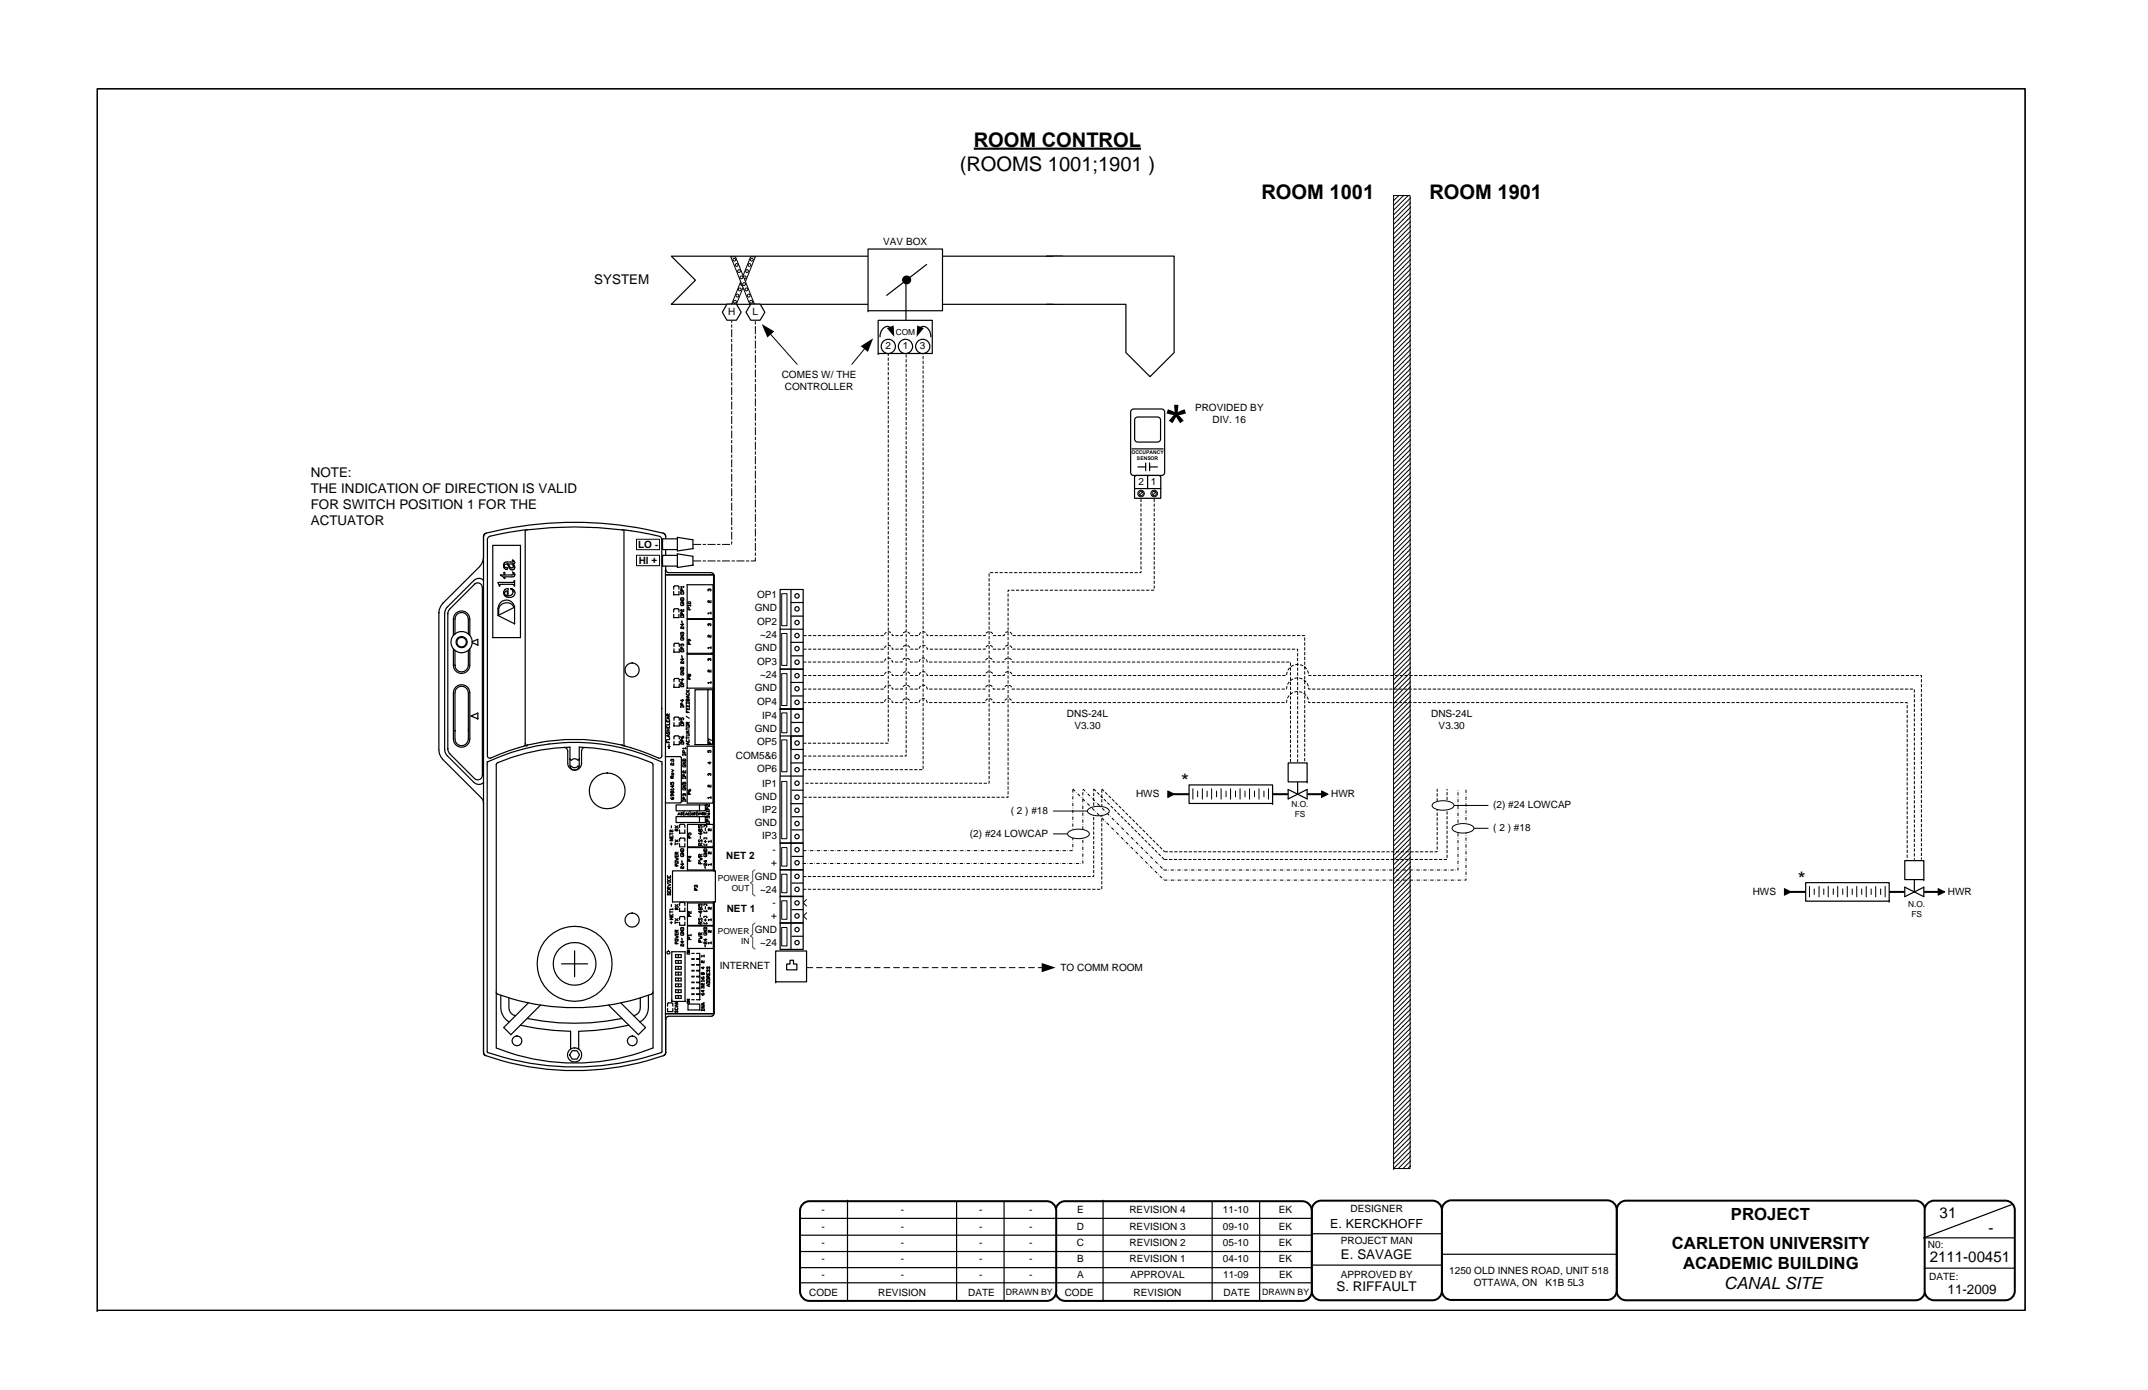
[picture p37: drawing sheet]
<svg xmlns="http://www.w3.org/2000/svg" width="432mm" height="279mm" viewBox="0 0 432 279" stroke-linecap="round" stroke-linejoin="round" font-family="sans-serif">
<defs><g id="words">
<g font-size="4">
<text x="195.7" y="29.5">ROOM CONTROL</text>
<text x="192.9" y="34.3">(ROOMS 1001;1901 )</text>
<text x="253.6" y="40.1">ROOM 1001</text>
<text x="287.3" y="40.1">ROOM 1901</text>
<text x="237.4" y="158.5">*</text>
<text x="361.4" y="178.1">*</text>
</g>
<g font-size="3.4">
<text x="348" y="245.1">PROJECT</text>
<text x="336.1" y="251">CARLETON UNIVERSITY</text>
<text x="338.3" y="255.1">ACADEMIC BUILDING</text>
<text x="346.6" y="259.1">CANAL SITE</text>
</g>
<g font-size="3">
<text x="389.9" y="244.8">31</text>
<text x="399.7" y="247.8">-</text>
<text x="387.9" y="253.8">2111-00451</text>
</g>
<g font-size="2.7">
<text x="119.5" y="57.1">SYSTEM</text>
<text x="62.5" y="95.8">NOTE:</text>
<text x="62.5" y="99.1">THE INDICATION OF DIRECTION IS VALID</text>
<text x="62.5" y="102.3">FOR SWITCH POSITION 1 FOR THE</text>
<text x="62.5" y="105.5">ACTUATOR</text>
<text x="269.6" y="253.1">E. SAVAGE</text>
<text x="268.7" y="259.4">S. RIFFAULT</text>
<text x="391.5" y="260.1">11-2009</text>
</g>
<text font-size="2.5" x="267.4" y="246.8">E. KERCKHOFF</text>
<g font-size="2">
<text x="177.5" y="49.2">VAV BOX</text>
<text x="146.3" y="63.4">H</text>
<text x="151.3" y="63.4">L</text>
<text x="178" y="70.2">2</text>
<text x="181.5" y="70.2">1</text>
<text x="184.9" y="70.2">3</text>
<text x="157.1" y="75.9">COMES W/ THE</text>
<text x="157.8" y="78.3">CONTROLLER</text>
<text x="240.2" y="82.6">PROVIDED BY</text>
<text x="243.8" y="85">DIV. 16</text>
<text x="228.8" y="97.5">2</text>
<text x="231.4" y="97.5">1</text>
<text x="128.3" y="110.2">LO -</text>
<text x="128.4" y="113.5">HI +</text>
<text x="151.7" y="122.9">GND</text>
<text x="152.2" y="120.3">OP1</text>
<text x="152.2" y="125.6">OP2</text>
<text x="151.7" y="130.9">GND</text>
<text x="152.8" y="128.2">~24</text>
<text x="152.2" y="133.6">OP3</text>
<text x="152.8" y="136.3">~24</text>
<text x="151.7" y="138.9">GND</text>
<text x="152.2" y="141.7">OP4</text>
<text x="151.7" y="147.2">GND</text>
<text x="152.2" y="149.8">OP5</text>
<text x="153.2" y="144.4">IP4</text>
<text x="214.5" y="144.1">DNS-24L</text>
<text x="216" y="146.5">V3.30</text>
<text x="287.7" y="144.1">DNS-24L</text>
<text x="289.2" y="146.5">V3.30</text>
<text x="147.9" y="152.6">COM5&amp;6</text>
<text x="152.2" y="155.3">OP6</text>
<text x="151.7" y="160.8">GND</text>
<text x="153.2" y="158.2">IP1</text>
<text x="228.4" y="160.2">HWS</text>
<text x="267.6" y="160.2">HWR</text>
<text x="151.7" y="166.1">GND</text>
<text x="153.2" y="163.4">IP2</text>
<text x="203.2" y="163.6">( 2 ) #18</text>
<text x="300.2" y="162.5">(2) #24 LOWCAP</text>
<text x="300.2" y="167.1">( 2 ) #18</text>
<text x="146" y="172.6">NET 2</text>
<text x="153.2" y="168.7">IP3</text>
<text x="155.3" y="171.4">-</text>
<text x="195" y="168.2">(2) #24 LOWCAP</text>
<text x="151.7" y="176.8">GND</text>
<text x="152.8" y="179.4">~24</text>
<text x="155" y="174.1">+</text>
<text x="352.3" y="179.9">HWS</text>
<text x="391.6" y="179.9">HWR</text>
<text x="146.1" y="183.3">NET 1</text>
<text x="155" y="184.7">+</text>
<text x="155.3" y="182.1">-</text>
<text x="151.7" y="187.5">GND</text>
<text x="152.8" y="190.1">~24</text>
<text x="144.7" y="194.8">INTERNET</text>
<text x="213.2" y="195.1">TO COMM ROOM</text>
<text x="165.1" y="243.9">-</text>
<text x="181.1" y="243.9">-</text>
<text x="196.9" y="243.9">-</text>
<text x="206.9" y="243.9">-</text>
<text x="216.5" y="243.9">E</text>
<text x="227" y="243.9">REVISION 4</text>
<text x="245.9" y="243.9">11-10</text>
<text x="257.1" y="243.9">EK</text>
<text x="271.5" y="243.6">DESIGNER</text>
<text x="165.1" y="250.5">-</text>
<text x="165.1" y="247.2">-</text>
<text x="181.1" y="250.5">-</text>
<text x="181.1" y="247.2">-</text>
<text x="196.9" y="250.5">-</text>
<text x="196.9" y="247.2">-</text>
<text x="206.9" y="250.5">-</text>
<text x="206.9" y="247.2">-</text>
<text x="216.5" y="250.5">C</text>
<text x="216.5" y="247.2">D</text>
<text x="227" y="247.2">REVISION 3</text>
<text x="227.1" y="250.5">REVISION 2</text>
<text x="245.9" y="250.5">05-10</text>
<text x="245.9" y="247.2">09-10</text>
<text x="257.1" y="250.5">EK</text>
<text x="257.1" y="247.2">EK</text>
<text x="269.5" y="250.1">PROJECT MAN</text>
<text x="387.5" y="250.9">N0:</text>
<text x="165.1" y="253.8">-</text>
<text x="165.1" y="256.9">-</text>
<text x="181.1" y="253.8">-</text>
<text x="181.1" y="256.9">-</text>
<text x="196.9" y="253.8">-</text>
<text x="196.9" y="256.9">-</text>
<text x="206.9" y="253.8">-</text>
<text x="206.9" y="256.9">-</text>
<text x="216.5" y="253.8">B</text>
<text x="216.5" y="256.9">A</text>
<text x="227.1" y="253.8">REVISION 1</text>
<text x="227.3" y="256.9">APPROVAL</text>
<text x="245.9" y="253.8">04-10</text>
<text x="245.9" y="256.9">11-09</text>
<text x="257.1" y="253.8">EK</text>
<text x="257.1" y="257">EK</text>
<text x="269.5" y="256.9">APPROVED BY</text>
<text x="291.3" y="256.1">1250 OLD INNES ROAD, UNIT 518</text>
<text x="387.8" y="257.3">DATE:</text>
<text x="162.7" y="260.5">CODE</text>
<text x="176.5" y="260.6">REVISION</text>
<text x="194.6" y="260.6">DATE</text>
<text x="214.1" y="260.5">CODE</text>
<text x="227.9" y="260.6">REVISION</text>
<text x="246" y="260.6">DATE</text>
<text x="296.2" y="258.5">OTTAWA, ON</text>
<text x="310.7" y="258.5">K1B 5L3</text>
</g>
<g font-size="1.8">
<text x="202.2" y="260.4">DRAWN BY</text>
<text x="253.7" y="260.4">DRAWN BY</text>
</g>
<g font-size="1.7">
<text x="180.1" y="67.3">COM</text>
<text x="259.6" y="162.3">N.O.</text>
<text x="260.3" y="164.3">FS</text>
<text x="144.3" y="177.2">POWER</text>
<text x="147.1" y="179.2">OUT</text>
<text x="383.6" y="182.3">N.O.</text>
<text x="384.2" y="184.3">FS</text>
<text x="144.3" y="187.8">POWER</text>
<text x="149" y="189.8">IN</text>
</g>
<g font-size="1">
<text x="227.5" y="91.2">OCCUPANCY</text>
<text x="228.6" y="92.4">SENSOR</text>
</g>
</g></defs>
<path d="M19.6 17.8h387.5v245.6h-387.5zM19.6 263.4h.1" fill="none" stroke="#000" stroke-width=".24"/>
<path d="M325.5 241.9l.9-.5 .5-.1h58.2a1.9 1.9 0 0 1 1.9 1.9v16.3a1.9 1.9 0 0 1-1.9 1.9h-58.2a1.9 1.9 0 0 1-1.9-1.9v-16.3l.1-.5z" fill-rule="evenodd" fill="#fff"/>
<path d="M325.5 241.9l.9-.5 .5-.1h58.2a1.9 1.9 0 0 1 1.9 1.9v16.3a1.9 1.9 0 0 1-1.9 1.9h-58.2a1.9 1.9 0 0 1-1.9-1.9v-16.3l.1-.5z" fill="none" stroke="#000" stroke-width=".4"/>
<path d="M387.5 241.9l.8-.5 .5-.1h14.3a1.9 1.9 0 0 1 1.9 1.9v16.3a1.9 1.9 0 0 1-1.9 1.9h-14.3a1.91 1.91 0 0 1-1.9-1.9v-16.3l.1-.5z" fill-rule="evenodd" fill="#fff"/>
<path d="M387.5 241.9l.8-.5 .5-.1h14.3a1.9 1.9 0 0 1 1.9 1.9v16.3a1.9 1.9 0 0 1-1.9 1.9h-14.3a1.91 1.91 0 0 1-1.9-1.9v-16.3l.1-.5z" fill="none" stroke="#000" stroke-width=".4"/>
<path d="M290.4 241.8l.9-.5h.5h31.3a1.9 1.9 0 0 1 1.9 1.9v16.2a1.9 1.9 0 0 1-1.9 1.9h-31.3a1.91 1.91 0 0 1-1.9-1.9v-16.2v-.5z" fill-rule="evenodd" fill="#fff"/>
<path d="M290.4 241.8l.9-.5h.5h31.3a1.9 1.9 0 0 1 1.9 1.9v16.2a1.9 1.9 0 0 1-1.9 1.9h-31.3a1.91 1.91 0 0 1-1.9-1.9v-16.2v-.5z" fill="none" stroke="#000" stroke-width=".4"/>
<path d="M264.2 241.9l.9-.5 .5-.1h22.4a1.9 1.9 0 0 1 1.9 1.9v16.3a1.9 1.9 0 0 1-1.9 1.9h-22.4a1.9 1.9 0 0 1-1.9-1.9v-16.3l.1-.5z" fill-rule="evenodd" fill="#fff"/>
<path d="M264.2 241.9l.9-.5 .5-.1h22.4a1.9 1.9 0 0 1 1.9 1.9v16.3a1.9 1.9 0 0 1-1.9 1.9h-22.4a1.9 1.9 0 0 1-1.9-1.9v-16.3l.1-.5z" fill="none" stroke="#000" stroke-width=".4"/>
<path d="M212.8 242l.8-.5 .5-.1h47.7a1.92 1.92 0 0 1 1.9 2v16.2a1.92 1.92 0 0 1-1.9 1.9h-47.7a1.92 1.92 0 0 1-1.9-1.9v-16.2l.1-.5z" fill-rule="evenodd" fill="#fff"/>
<path d="M212.8 242l.8-.5 .5-.1h47.7a1.92 1.92 0 0 1 1.9 2v16.2a1.92 1.92 0 0 1-1.9 1.9h-47.7a1.92 1.92 0 0 1-1.9-1.9v-16.2l.1-.5z" fill="none" stroke="#000" stroke-width=".4"/>
<g fill="none" stroke="#000" stroke-width=".24">
<path d="M212.2 251.6h51.5M212.2 248.3h51.6M212.2 244.9h51.6M212.2 257.9h51.5M212.2 254.8h51.5M221.7 241.3v20.2M243.7 241.6v19.8M253.2 241.4v20.1M264 254.3h25.8M264 248h25.8M289.9 252.1h35.2M386.8 254.9h18.1"/>
<path d="M404.4 242.1l-17.7 6.7h18.2"/>
</g>
<path d="M161.4 242l.8-.5 .5-.1h47.7a1.92 1.92 0 0 1 1.9 2v16.2a1.92 1.92 0 0 1-1.9 1.9h-47.7a1.93 1.93 0 0 1-1.9-1.9v-16.2l.1-.5z" fill-rule="evenodd" fill="#fff"/>
<path d="M161.4 242l.8-.5 .5-.1h47.7a1.92 1.92 0 0 1 1.9 2v16.2a1.92 1.92 0 0 1-1.9 1.9h-47.7a1.93 1.93 0 0 1-1.9-1.9v-16.2l.1-.5z" fill="none" stroke="#000" stroke-width=".4"/>
<g fill="none" stroke="#000" stroke-width=".24">
<path d="M156.8 190.8h4.6M156.8 185.5v5.3M156.8 185.6h4.7M159 185.5v5.4M159.2 188.2h2.2M161.5 185.7v5.1M160.8 251.6h51.5M160.8 248.3h51.6M160.8 244.9h51.6M160.8 257.9h51.6M160.8 254.8h51.5M170.4 241.3v20.2"/>
<path d="M192.3 241.6v19.8M201.8 241.4v20.1"/>
<circle cx="160.2" cy="186.9" r=".44"/>
<circle cx="160.2" cy="189.5" r=".43"/>
</g>
<path d="M195.7 29.9h33.7" fill="none" stroke="#000" stroke-width=".42"/>
<path d="M157.1 186.4h1.1v3.7h-1.1z" fill="#fff"/>
<path d="M157.1 186.4h1.1v3.7h-1.1z" fill="none" stroke="#000" stroke-width=".2"/>
<g fill="none" stroke="#000" stroke-width=".24">
<path d="M156.8 156.1v13.4M156.8 142.5h4.6M159 156.1v13.4M159.2 158.8h2.2M161.4 156.1v13.3M156.8 169.4h4.6M159 161.5h2.4M159.2 164.2h2.2M159.2 166.8h2.2"/>
<circle cx="160.2" cy="157.4" r=".44"/>
<circle cx="160.2" cy="165.5" r=".44"/>
<circle cx="160.2" cy="168.2" r=".43"/>
<circle cx="160.2" cy="160.2" r=".44"/>
<circle cx="160.2" cy="162.9" r=".44"/>
</g>
<path d="M157.1 157.1h1.1v11.5h-1.1z" fill="#fff"/>
<path d="M157.1 157.1h1.1v11.5h-1.1z" fill="none" stroke="#000" stroke-width=".2"/>
<g fill="none" stroke="#000" stroke-width=".24">
<path d="M156.8 185.5h4.6M156.8 180.2v5.2M156.8 180.2h4.7M159 180.2v5.3M159.2 182.8h2.2M161.5 180.3v5.2"/>
<circle cx="160.2" cy="184.1" r=".44"/>
<circle cx="160.2" cy="181.5" r=".43"/>
</g>
<path d="M157.1 181.1h1.1v3.7h-1.1z" fill="#fff"/>
<path d="M157.1 181.1h1.1v3.7h-1.1z" fill="none" stroke="#000" stroke-width=".2"/>
<g fill="none" stroke="#000" stroke-width=".24">
<path d="M156.8 174.8v5.3M156.8 174.9h4.7M159 174.9v5.2M159.2 177.5h2.2M161.5 175v5.1M156.8 180.1h4.6"/>
<circle cx="160.2" cy="178.8" r=".44"/>
<circle cx="160.2" cy="176.2" r=".43"/>
</g>
<path d="M157.1 175.7h1.1v3.8h-1.1z" fill="#fff"/>
<path d="M157.1 175.7h1.1v3.8h-1.1z" fill="none" stroke="#000" stroke-width=".2"/>
<g fill="none" stroke="#000" stroke-width=".24">
<path d="M156.8 174.8h4.6M156.8 169.5v5.2M156.8 169.5h4.7M159 169.5v5.3M159.2 172.1h2.2M161.5 169.6v5.2"/>
<circle cx="160.2" cy="170.8" r=".44"/>
<circle cx="160.2" cy="173.4" r=".44"/>
</g>
<path d="M157.1 170.4h1.1v3.7h-1.1z" fill="#fff"/>
<path d="M157.1 170.4h1.1v3.7h-1.1z" fill="none" stroke="#000" stroke-width=".2"/>
<g fill="none" stroke="#000" stroke-width=".24">
<path d="M156.8 134.6v7.9h4.6M156.8 134.5h4.7M159 134.6v7.9M159 137.2h2.4M159.1 139.9h2.4M161.5 134.6v7.9"/>
<circle cx="160.2" cy="138.4" r=".44"/>
<circle cx="160.2" cy="135.8" r=".44"/>
<circle cx="160.2" cy="141.2" r=".44"/>
</g>
<path d="M157.1 135.4h1.1v6.4h-1.1z" fill="#fff"/>
<path d="M157.1 135.4h1.1v6.4h-1.1z" fill="none" stroke="#000" stroke-width=".2"/>
<g fill="none" stroke="#000" stroke-width=".24">
<path d="M156.8 126.5v8h4.6M156.8 126.5h4.7M159 126.5v7.9M159 129.1h2.4M159.1 131.8h2.4M161.5 126.6v7.8"/>
<circle cx="160.2" cy="133.1" r=".44"/>
<circle cx="160.2" cy="130.4" r=".44"/>
<circle cx="160.2" cy="127.8" r=".44"/>
</g>
<path d="M157.1 127.3h1.1v6.5h-1.1z" fill="#fff"/>
<path d="M157.1 127.3h1.1v6.5h-1.1z" fill="none" stroke="#000" stroke-width=".2"/>
<g fill="none" stroke="#000" stroke-width=".24">
<path d="M156.8 118.5v8M156.8 118.5h4.7M159 118.5v7.9M161.5 118.6v7.8M159 121.1h2.4M159.1 123.8h2.4"/>
<circle cx="160.2" cy="119.8" r=".43"/>
<circle cx="160.2" cy="125.1" r=".44"/>
<circle cx="160.2" cy="122.4" r=".44"/>
</g>
<path d="M157.1 119.3h1.1v6.5h-1.1z" fill="#fff"/>
<path d="M157.1 119.3h1.1v6.5h-1.1z" fill="none" stroke="#000" stroke-width=".2"/>
<path d="M151.8 174.8l-.5 .4v1.9l-.4 .4 .4 .3v1.9l.5 .4M151.8 185.5l-.5 .4v1.9l-.4 .4 .4 .3v1.9l.5 .4" fill="none" stroke="#666" stroke-width=".24"/>
<g fill="none" stroke="#000" stroke-width=".24">
<path d="M156.8 148v8M156.9 147.9h4.6M156.9 156h4.6M159 148v8M159 153.4h2.4M159.1 150.6h2.4M161.5 148v7.9"/>
<circle cx="160.2" cy="149.4" r=".44"/>
<circle cx="160.2" cy="154.7" r=".44"/>
<circle cx="160.2" cy="152.1" r=".44"/>
</g>
<path d="M157.1 148.7h1.1v6.4h-1.1z" fill="#fff"/>
<path d="M157.1 148.7h1.1v6.4h-1.1z" fill="none" stroke="#000" stroke-width=".2"/>
<g fill="none" stroke="#000" stroke-width=".24">
<path d="M156.9 142.5h4.6M159 142.6v7.9M159 148h2.4M159.1 145.2h2.4M161.4 142.6h-4.6v5.3M161.5 142.6v5.3"/>
<circle cx="160.2" cy="143.9" r=".44"/>
<circle cx="160.2" cy="146.7" r=".45"/>
</g>
<path d="M157.1 143.3h1.1v4h-1.1z" fill="#fff"/>
<path d="M157.1 143.3h1.1v4h-1.1z" fill="none" stroke="#000" stroke-width=".2"/>
<path d="M135 51.5h78.6l4.8 4.8-4.8 4.9h-78.6l4.8-4.9z" fill-rule="evenodd" fill="#fff"/>
<path d="M135 51.5h78.6l4.8 4.8-4.8 4.9h-78.6l4.8-4.9z" fill="none" stroke="#000" stroke-width=".24"/>
<path d="M174.5 50.1h15v12.4h-15z" fill="#fff"/>
<g fill="none" stroke="#000" stroke-width=".24">
<path d="M174.5 50.1h15v12.4h-15zM182.1 56.3v8.1M186.3 53.2l-8.1 6.2M174.5 62.5h.1"/>
<circle cx="182.2" cy="56.3" r=".79"/>
</g>
<circle cx="182.2" cy="56.3" r=".79" fill="#000"/>
<path d="M150.9 51.6h.9l-3.8 9.5h-.9z" fill-rule="evenodd" fill="#fff"/>
<path d="M150.9 51.6h.9l-3.8 9.5h-.9z" fill="none" stroke="#000" stroke-width=".2"/>
<circle cx="147.8" cy="60.7" r=".29" fill="#fff"/>
<circle cx="147.8" cy="60.7" r=".29" fill="none" stroke="#000" stroke-width=".2"/>
<circle cx="148.2" cy="59.4" r=".29" fill="#fff"/>
<circle cx="148.2" cy="59.4" r=".29" fill="none" stroke="#000" stroke-width=".2"/>
<circle cx="148.7" cy="58.2" r=".29" fill="#fff"/>
<circle cx="148.7" cy="58.2" r=".29" fill="none" stroke="#000" stroke-width=".2"/>
<circle cx="149.2" cy="57.1" r=".29" fill="#fff"/>
<circle cx="149.2" cy="57.1" r=".29" fill="none" stroke="#000" stroke-width=".2"/>
<circle cx="149.7" cy="55.7" r=".29" fill="#fff"/>
<circle cx="149.7" cy="55.7" r=".29" fill="none" stroke="#000" stroke-width=".2"/>
<circle cx="150.2" cy="54.5" r=".29" fill="#fff"/>
<circle cx="150.2" cy="54.5" r=".29" fill="none" stroke="#000" stroke-width=".2"/>
<circle cx="150.7" cy="53.3" r=".29" fill="#fff"/>
<circle cx="150.7" cy="53.3" r=".29" fill="none" stroke="#000" stroke-width=".2"/>
<circle cx="151.1" cy="52.2" r=".29" fill="#fff"/>
<circle cx="151.1" cy="52.2" r=".29" fill="none" stroke="#000" stroke-width=".2"/>
<path d="M146.9 51.6h.9l3.9 9.5h-1z" fill-rule="evenodd" fill="#fff"/>
<path d="M146.9 51.6h.9l3.9 9.5h-1z" fill="none" stroke="#000" stroke-width=".2"/>
<circle cx="151" cy="60.7" r=".29" fill="#fff"/>
<circle cx="151" cy="60.7" r=".29" fill="none" stroke="#000" stroke-width=".2"/>
<circle cx="150.5" cy="59.4" r=".29" fill="#fff"/>
<circle cx="150.5" cy="59.4" r=".29" fill="none" stroke="#000" stroke-width=".2"/>
<circle cx="150" cy="58.2" r=".29" fill="#fff"/>
<circle cx="150" cy="58.2" r=".29" fill="none" stroke="#000" stroke-width=".2"/>
<circle cx="149.6" cy="57.1" r=".29" fill="#fff"/>
<circle cx="149.6" cy="57.1" r=".29" fill="none" stroke="#000" stroke-width=".2"/>
<circle cx="149" cy="55.7" r=".29" fill="#fff"/>
<circle cx="149" cy="55.7" r=".29" fill="none" stroke="#000" stroke-width=".2"/>
<circle cx="148.6" cy="54.5" r=".28" fill="#fff"/>
<circle cx="148.6" cy="54.5" r=".28" fill="none" stroke="#000" stroke-width=".2"/>
<circle cx="148.1" cy="53.3" r=".29" fill="#fff"/>
<circle cx="148.1" cy="53.3" r=".29" fill="none" stroke="#000" stroke-width=".2"/>
<circle cx="147.6" cy="52.2" r=".29" fill="#fff"/>
<circle cx="147.6" cy="52.2" r=".29" fill="none" stroke="#000" stroke-width=".2"/>
<path d="M146.1 61.1h1.9l1 1.7-1 1.6h-1.9l-.9-1.6z" fill-rule="evenodd" fill="#fff"/>
<path d="M146.1 61.1h1.9l1 1.7-1 1.6h-1.9l-.9-1.6z" fill="none" stroke="#000" stroke-width=".24"/>
<path d="M150.9 61.1h1.9l1 1.7-1 1.6h-1.9l-.9-1.6z" fill-rule="evenodd" fill="#fff"/>
<path d="M150.9 61.1h1.9l1 1.7-1 1.6h-1.9l-.9-1.6z" fill="none" stroke="#000" stroke-width=".24"/>
<path d="M161.5 149.4h17.1v-78.4M161.5 152h20.7v-81M161.5 154.7h24.1v-83.7M161.4 176.2h58.5v-17.6M161.4 178.8h60.1v-20.2" fill="none" stroke="#000" stroke-width=".2" stroke-dasharray=".6 .3" stroke-linecap="butt"/>
<path d="M161.5 181.5l.7-.7M161.5 181.5l.7 .7M161.5 184.1l.7 .7M161.5 184.1l.7-.7" fill="none" stroke="#000" stroke-width=".2" stroke-dasharray="1.3 .6" stroke-linecap="butt"/>
<path d="M161.4 173.6h56.3v-15M161.5 171h54.2v-12.4" fill="none" stroke="#000" stroke-width=".2" stroke-dasharray=".6 .3 .1 .3" stroke-linecap="butt"/>
<path d="M211.8 167.6h2.8" fill="none" stroke="#000" stroke-width=".2"/>
<path d="M214.9 167.1a3.8 3.8 0 0 1 4 .3l.1 .2a2 2 0 0 1-2.2 1l-.6-.1a1.73 1.73 0 0 1-1.6-.9z" fill-rule="evenodd" fill="#fff"/>
<path d="M211.8 163h6.8M214.9 167.1a3.8 3.8 0 0 1 4 .3l.1 .2a2 2 0 0 1-2.2 1l-.6-.1a1.73 1.73 0 0 1-1.6-.9z" fill="none" stroke="#000" stroke-width=".2"/>
<path d="M218.9 162.5a3.8 3.8 0 0 1 4 .3l.1 .2a2 2 0 0 1-2.2 1l-.6-.1a1.75 1.75 0 0 1-1.6-.9z" fill-rule="evenodd" fill="#fff"/>
<path d="M218.9 162.5a3.8 3.8 0 0 1 4 .3l.1 .2a2 2 0 0 1-2.2 1l-.6-.1a1.75 1.75 0 0 1-1.6-.9z" fill="none" stroke="#000" stroke-width=".2"/>
<path d="M176.5 64.4h10.9v6.7h-10.9z" fill="#fff"/>
<path d="M176.5 64.4h10.9v6.7h-10.9zM176.5 71.1h.1" fill="none" stroke="#000" stroke-width=".24"/>
<circle cx="182" cy="69.6" r="1.43" fill="#fff"/>
<circle cx="182" cy="69.6" r="1.43" fill="none" stroke="#000" stroke-width=".24"/>
<circle cx="178.6" cy="69.6" r="1.43" fill="#fff"/>
<circle cx="178.6" cy="69.6" r="1.43" fill="none" stroke="#000" stroke-width=".24"/>
<circle cx="185.5" cy="69.6" r="1.43" fill="#fff"/>
<g fill="none" stroke="#000" stroke-width=".24">
<path d="M179 65.9a1.23 1.23 0 0 0-1.9 .8l-.2 1M185 65.9a1.23 1.23 0 0 1 1.9 .8l.2 1M95.4 117.4a.92 .92 0 0 1 1-.2 .92 .92 0 0 1 .6 .9M95.4 117.4l-5 5-.3 .6-.1 27.5M96.4 113.9l-7.4 7.3M97 118.1v37.8a.92 .92 0 0 1-.6 .8 .92 .92 0 0 1-1-.2l-5-5-.4-.9M97.2 107.8v103.8l.1 .4 .4 .2M97.2 112l-.4 1.3-.4 .6M97.2 116.7a1.3 1.3 0 0 0-1.9 0l-5.4 5.3-.3 .5-.2 .8M97.2 107.6v.2M97.5 107.3l-.3 .3M97.7 107.2l-.2 .1"/>
<path d="M97.7 107.2a73.6 73.6 0 0 1 35.6 0M97.7 107.2l-.4 .2-.1 .4M99.1 109.6h5.5v18.6h-5.5zM101.2 116l.3 .3v-.3l1.7-.1 .3-.4-.5-.5 .2 .3-.1 .2-1.6 .1v-.5h-.2v.5h-.7l.6 .4M101.2 113.5l.1 .4M101.3 113.9v.2M101.3 114.1a.46 .46 0 0 0 .6 .3M101.3 113.2l-.1 .3M101.6 119.6a.48 .48 0 0 1-.1-.6 .48 .48 0 0 1 .5-.2v1l-.4-.2M102 112.9l-.4 .1-.3 .2M102.3 113.9l-.3-.6-.4 .1a.37 .37 0 0 0-.2 .4 .37 .37 0 0 0 .2 .3h.3v.3M102.4 113.8l-.2-.4 .8-.1 .2 .5-.1 .3"/>
<path d="M102.4 113.8a.46 .46 0 0 0 .7 .2M102.7 112.9l-.7 .1M102.9 118.3l-.3 .1 .5 .3M102.9 118.3l.2 .1M103 112.6l.1 .2M103.1 118.4a.9 .9 0 0 1 .3 1.1 .9 .9 0 0 1-1 .6 .92 .92 0 0 1-1.2-.7 .92 .92 0 0 1 .9-1.1v1.5l.8-.3M103.1 118.7v.3M103.1 119l-.2 .5M103.1 112.6a.38 .38 0 0 1 .4 .4 .38 .38 0 0 1-.4 .4v-.1M103.1 112.6h-.1M103.1 112.7v.2l-.4 .1M103.1 113.4a.64 .64 0 0 1 .1 1.1 .64 .64 0 0 1-.9-.6"/>
<path d="M103.3 117.6h.1M103.4 116.7l-.2 .4h-3.1l.3 .7 .1-.3h.3h2.3l.2 .1M103.4 116.7v1.1v-.2M103.4 116.7h.1M105.6 106.5v43.4M105.8 106.5l-3.5 .5-3.8 .8-.3 .2-.2 .4v43.5l.3 .5h.3a40.3 40.3 0 0 1 7.2-2.5l.1-.1M125.2 106.5h.1M125.2 106.5a76.7 76.7 0 0 0-19.4 0M125.2 106.5l3.5 .5 3.8 .8 .4 .2 .1 .4v43.5a.45 .45 0 0 1-.6 .5 43 43 0 0 0-7.1-2.5l-.2-.1M125.4 106.5v43.4M133.3 107.2l.4 .2 .1 .4M133.3 107.2l.2 .1"/>
<path d="M133.5 107.3l.3 .3M133.8 115.5h9.6v59.5M133.8 107.6v.2M133.8 114.4l.2 .5 .3 .2h8.6a.72 .72 0 0 1 .7 .7v59.2M133.8 107.8v.4M133.8 110.5v.9M133.8 113.8v91.2M135.4 118.9v.6M135.4 118.4v-.4l.2-.2h.7l.2 .2v.4M136.2 111.3l3.1 .5v1.8l-3.1 .5zM136.2 111.6h-3v1.3v.9h3M136.5 119.5h-1.1"/>
<path d="M136.5 118.9v.6M136.8 119h.6v.4h-.6zM137.1 118.7v-.3l-.2-.1-.1 .5h.6M137.4 118h-.6l.1 .1M137.4 117.9v.2M138.1 117.5h5.2M142.6 118.6l-.1-.2-.2 .1 .1 .3M142.6 118.5h.3l-.1 .3M143.3 117.5v6.9h-5.2v-6.9M89 121.3l-.7 1.2-.1 .7 .1 28.2 .7 1.3 7.8 7.7 .4 1M89.4 123.3l.1 27.8 .4 .8 5.4 5.3M91.1 124.4v.1a1.65 1.65 0 0 1 1.7-1.7 1.65 1.65 0 0 1 1.6 1.7"/>
<path d="M91.1 124.5v3.2M91.5 127.4a2.09 2.09 0 0 1 2.6 0M91.5 124.4v.1a1.34 1.34 0 0 1 1.3-1.4 1.34 1.34 0 0 1 1.3 1.4M91.5 124.5v2.9M91.5 138.2a1.66 1.66 0 0 1 1.9-.5 1.66 1.66 0 0 1 1 1.6v7.9a2.42 2.42 0 0 1-.8 2.8 1.64 1.64 0 0 1-2.5-1.5v-9.2zM91.9 138.3a1.35 1.35 0 0 1 1.4-.2 1.35 1.35 0 0 1 .8 1.2v9.2a1.34 1.34 0 0 1-1.3 1.4 1.34 1.34 0 0 1-1.3-1.4v-9.2v-.5zM94.1 124.4v3M94.1 127.4a2.13 2.13 0 0 1 .3 3.1 2.13 2.13 0 0 1-3.1 0 2.13 2.13 0 0 1 .2-3.1M94.1 130.7v3a1.34 1.34 0 0 1-1.3 1.4 1.34 1.34 0 0 1-1.3-1.4v-3M94.4 124.4v3.3M94.4 130.4v3.3a1.65 1.65 0 0 1-1.6 1.7 1.65 1.65 0 0 1-1.7-1.7v-3.3M94.9 129l1.2-.5v1.2l-1.2-.5"/>
<path d="M100.5 121.2a1.67 1.67 0 0 1 1.7-.5 1.67 1.67 0 0 1 1.2 1.2v3.5l-3.3-1.7v-1.4zM100.8 121.5a1.64 1.64 0 0 1 2.5 .6l-3.1 1.6a2.34 2.34 0 0 1 .6-2.2zM127.1 133.2a1.42 1.42 0 0 1 1.4 1.2 1.42 1.42 0 0 1-1 1.6 1.41 1.41 0 0 1-1.8-1.1 1.41 1.41 0 0 1 1.4-1.6M135.4 122.5v.5M135.4 122.6l.2-.2h.7l.2 .2M135.5 137v-.4l.2-.2h.7l.1 .1v.5M135.5 129.5v.5M135.5 129.5l.2-.2h.7l.1 .2M136.5 123.5v.6h-1.1v-.6M136.5 122.5v.5M136.5 130.4v.7h-1v-.7M136.5 137.5v.7h-1v-.7"/>
<path d="M136.5 129.5v.5M136.8 127.7h.6l-.6 .4h.6M136.8 127.5l.1-.4h.4l.1 .4M136.8 134.7h.6l-.6 .4h.6M136.8 134.5l.1-.4h.4l.1 .4M136.8 128.3l.1 .4h.4l.1-.4-.3 .1M136.8 135.3l.1 .4h.4l.1-.4-.3 .1M136.8 137.6h.6v.4h-.6zM136.8 130.6h.6v.4h-.6zM136.8 123.7h.6v.4h-.6zM136.8 120.7h.6l-.6 .4h.6M136.8 120.5l.1-.4h.4l.1 .4"/>
<path d="M136.8 121.3l.1 .4h.4l.1-.4-.3 .1M136.8 120.4h.6M137 131.8l.1 .4M137 124.8l.1 .4M137.1 129.6l-.2-.1-.1 .1 .1 .2M137.1 137.4v-.3l-.2-.1-.1 .4h.6M137.1 130.4v-.3l-.2-.1-.1 .4h.6M137.1 123.5v-.3l-.2-.1-.1 .4h.6M137.1 129.6l.1-.1 .2 .1-.1 .2M137.2 132.4v.4l-.4-.3h.6M137.2 125.4v.4l-.4-.3h.6M137.2 136.5v.3l-.4-.2 .6-.1"/>
<path d="M137.4 133v.4h-.2l-.2-.4-.2 .1 .1 .3M137.4 126v.4h-.2l-.2-.4-.2 .1 .1 .3M137.4 127.4h-.6M137.4 134.4h-.6M137.4 122.5v.4h-.2l-.2-.4-.2 .1 .1 .3M137.4 124.1h.1M138 139.1h.6M138 138.7l.3 .4M138 139.3v.4h.5l.1-.1-.1-.3M138.1 131.5v6.8h5.2v-6.8h-.3M138.1 124.5h5.2v6.8h-5.2zM138.1 131.5h5.2"/>
<path d="M138.3 139.9v.4M138.3 121h.4v.3h-.4zM138.6 138.7l-.3 .3M138.6 139.9l-.6 .2 .6 .2M138.6 122.5v-.3l-.3-.1v.5h.5M138.6 136.5v-.3l-.3-.1v.4h.5M138.6 129.5v-.3l-.3-.1v.4h.5M138.6 128.5v.3l-.3 .1v-.4h.3l.2 .3M138.6 135.6v-.1l.2 .1-.1 .3-.2-.4-.2 .1v.3l.3-.1M138.8 121.7h-.5v.1M138.8 121.6v.2M139.7 138.6h3.6v11.1h-3.6z"/>
<path d="M142.3 138.6v11.1M142.6 125.5l-.1-.1-.2 .1 .1 .3M142.6 132.5l-.1-.1-.2 .1 .1 .3M142.6 125.5l.1-.1 .2 .1-.1 .3M142.6 132.5l.1-.1 .2 .1-.1 .3M142.9 130.2h-.6l.1 .2M142.9 127.7v.4h-.2l-.2-.4-.2 .1 .1 .3M142.9 137.2h-.6l.1 .2M142.9 134.7v.4h-.2l-.2-.4-.2 .1 .1 .3M142.9 123.2h-.6l.1 .2M142.9 120.7v.4h-.2l-.2-.4-.2 .1 .1 .3M142.9 123v.4"/>
<path d="M142.9 130v.4M142.9 137v.4M143 131.3h.3M94.7 143.9l1.4-.6v1.2zM95.3 157.2a1.34 1.34 0 0 0 1.9 .1M98 153.1h.1a41.5 41.5 0 0 1 12.2-3.6v.1a41.4 41.4 0 0 1 22.8 3.5v58.4a53 53 0 0 1-35 .1l-.2-.2zM105.6 149.5h.1M105.9 149.8h.1M106.1 149.7v.1a41.4 41.4 0 0 1 18.8 0M106.1 149.8h-.2M113.4 150.2l.3 .1 .4 .6v2.5a1.39 1.39 0 0 0 1.4 1.4 1.39 1.39 0 0 0 1.4-1.4v-2.5l.4-.6 .3-.1M114.6 152.6v-2.4a39.8 39.8 0 0 0-14.6 3.1"/>
<path d="M114.6 154.2l.2-.2a.87 .87 0 0 0 1.4 0l.2 .2a.93 .93 0 0 1-.9 .6 .93 .93 0 0 1-.9-.6zM114.6 154.2v-1.6l.2 .2a.9 .9 0 0 1 1.4 0l.2-.2v1.6M116.4 152.6v-2.4a39.8 39.8 0 0 1 14.6 3.1M122.1 155.4a3.6 3.6 0 0 1 3.6 3.3 3.6 3.6 0 0 1-3.1 3.8 3.6 3.6 0 0 1-4-2.7 3.6 3.6 0 0 1 3.5-4.4M124.9 149.7l.2 .1M131 153.3l.3 .4v57a42.5 42.5 0 0 1-31.5 0v-57l.2-.4M133.8 152.1h.1M133.8 152.1h2.9l.3 .2v8.9M134 146.9h.6M134 144.7v.4h.6v-.4M134 146.5h.6M134 148.9v.4h.6"/>
<path d="M134.1 147.1l-.1 .3 .1 .1 .4-.4v.4M134.1 145.9l-.1 .1 .1 .3h.4v-.4M134.3 150h.4l-.2 .4zM134.3 143.9v-.3l-.2-.1-.1 .4h.6M134.3 144.9v.2M134.3 146.5v.4M134.3 149.1v.2M134.4 150l.1 .4M134.4 144.1v.4M134.4 147.7v.4M134.5 149.5v.9M134.5 150v.4"/>
<path d="M134.6 150l-.1 .4M134.6 144.1l-.6 .2 .6 .2M134.6 143.5l-.3 .3M134.6 145.3v.4h-.6M134.6 147.7l-.6 .2 .6 .2M134.6 148.3v.4h-.6M134.8 157.2v.5h.2l.1-.5 .3 .2-.1 .3M134.9 152.6h.4l.1 .2-.1 .2h-.4l-.1-.2zM135 154.7l.4 .2-.4 .2M135.1 156.4v-.3l-.2-.1-.1 .4h.6M135.1 159.6l-.1 .4-.2-.1 .1-.3h.3l.2 .3M135.1 159.3l-.1 .1-.2-.1 .1-.3 .3 .4 .2-.1"/>
<path d="M135.1 159.1l.2-.1 .1 .3M135.2 157.9v.4l-.4-.3h.6M135.3 153.2h.1M135.4 155.4l-.1 .3h-.2l-.1-.3 .1-.1 .1 .1v.3M135.4 153.4v.4l-.3-.1-.1-.3-.2 .1 .1 .3M135.4 156l-.3 .3M135.4 158.6h-.6l.1 .2M135.4 158.5v.3M135.5 149v.7M135.5 145.3v.6M135.5 144.8v-.5l.2-.2h.7l.1 .2v.5M135.5 148.5v-.4l.2-.2h.7l.1 .2v.4"/>
<path d="M136.5 149.7h-1M136.5 145.9h-1M136.5 145.2v.7M136.5 149v.7M136.8 149.2h.6v.4h-.6zM136.8 145.5h.6v.4h-.6zM136.8 148.1l.2 .3h.3l.1-.3-.2-.1-.1 .4M136.8 144.3v.4h.2l.1-.4 .3 .1-.1 .3M136.8 142v.2M137.1 149v-.3l-.2-.1-.1 .4h.6M137.1 145.2v-.2l-.2-.1-.1 .4h.6M137.1 141.8v-.4l-.2-.1-.1 .5h.6"/>
<path d="M137.2 140.6v.5l-.4-.3 .6-.1M137.2 157.8h.6l-.6 .4h.6M137.2 157.6l.2-.4h.4v.4M137.2 158.4l.2 .4 .4-.1v-.3l-.3 .1M137.2 157.5h.6M137.2 153.2h.6l-.6 .4h.6M137.2 153l.2-.4h.4v.4M137.2 153.8l.2 .4h.4v-.4l-.3 .1M137.2 152.9h.6M137.2 151.6v.3M137.2 151.7h.6M137.2 156.3v.2"/>
<path d="M137.4 145.8v.1M137.4 149.5v.1M137.4 142v.2M137.4 142.1h-.6M137.5 159.7l-.1-.2-.2 .1 .2 .4M137.5 151.3v-.4l-.1-.1-.2 .5h.6M137.5 159.6l.1-.1 .2 .1v.4M137.5 156v-.3l-.1-.1-.2 .5h.6M137.8 150.4h-.6l.2 .1M137.8 150.3v.2M137.8 151.6v.3M137.8 154.9v.5l-.3-.1-.1-.4-.2 .1 .2 .4"/>
<path d="M137.8 156.3v.2M137.8 156.4h-.6M138 145.8h.6v.4h-.6zM138 144l.6 .4M138 142.8v.4h.6M138 142.2v.4h.6v-.4M138 141.6v.4h.6v-.4M138 141.4v-.3h.5l.1 .3M138 147.5l.6 .1-.1 .3h-.5M138 146.3v.4M138 148.1v.4M138 146.5h.6"/>
<path d="M138 141.3h.6M138 148.7v.4h.5l.1-.1-.1-.3M138.1 150h5.2v11.4h-5.2zM138.3 158.8l.2 .2h.2v-.3l-.1 .1v.2M138.3 145.5v-.2l-.3-.1v.4h.6M138.3 140.7l.2-.2 .1 .4M138.3 140.6l-.3-.1v.3M138.3 141.8v.2M138.3 142.4v.2M138.3 143v.2M138.3 146.9v.4M138.3 149.3v.4"/>
<path d="M138.6 159.6v-.3l-.3-.1v.4h.5M138.6 146.9l-.6 .2 .6 .2M138.6 146.1v.1M138.6 145.2l-.3 .3M138.6 148.3h-.6M138.6 140.7l-.6 .1M138.6 149.3l-.6 .2 .6 .2M142.3 150.8v.4h.2l.1-.3 .3 .1-.1 .2M142.6 155.7l-.2-.2-.1 .1 .1 .3M142.6 155.6l.1-.1 .2 .1-.1 .3M142.7 153.2v.4l-.4-.3h.6M142.7 149.5v-.3l-.2-.1-.1 .4h.6"/>
<path d="M142.9 157.8v.4l-.3-.1-.1-.3-.2 .1 .1 .3M143 148.8l-.6-.3v.4M134.2 176v.4h.6v-.4M134.2 177.6l.6 .3-.6 .3M134.2 177.2v.2M134.2 178.9v.4h.6v-.4M134.3 176.6v.4h.4l.1-.1-.1-.3M134.3 179.5v.4l.4-.4 .1 .1-.1 .3M134.5 176.2v.2M134.5 178.8v-.3l-.2-.1-.1 .4h.6M134.5 179.1v.2M134.7 168.6h.6l-.6 .4h.6"/>
<path d="M134.7 168v.4h.6v-.4M134.7 167.4v.4M134.7 169.6h.4M134.8 177.2v.2M134.8 177.3h-.6M134.8 178.4l-.3 .3M134.8 160.4l.2 .3h.3l.1-.3h-.3v.3M135 169.4v.4M135 166v.4M135 168.2v.2M135.2 175h8.6v6.3h-8.6zM135.3 166.8v.4h-.3l-.1-.4-.2 .1v.3"/>
<path d="M135.3 167.6h-.6M135.7 173.1h.6v.4h-.6zM135.7 171.8v.4h.6v-.4M135.7 172.4l.6 .2-.3 .1 .3 .1-.6 .2M135.7 166l.6 .4M135.7 168.8l.6 .4M135.7 169.4v.4M135.9 161.8h5.9v1.2h-5.9zM135.9 164.1h5.9v1.2h-5.9zM136 174v-.2l-.2-.1-.1 .4h.6M136 171.7v-.3l-.2-.1-.1 .4h.6M136 172v.2"/>
<path d="M136 167v-.3l-.2-.1-.1 .4h.6M136.3 163.8l.2-.4 .2 .4M136.3 173.5h.1M136.3 171.3l-.3 .3M136.3 166.6l-.3 .3M136.3 169.6h-.6M136.3 166l-.6 .4M136.3 168.8l-.6 .4M136.6 166.3v-.4l.2-.2h.7l.2 .2v.4M136.6 169.6v.6h1.1v-.6M136.6 168.6l.2-.2 .7 .1 .2 .1M136.6 168.6v.5"/>
<path d="M136.8 171.2h.6l-.6 .4h.6M136.8 171l.1-.4h.4l.1 .4M136.8 171.7l.1 .5h.4l.1-.4-.3 .1M136.9 163.4l.2 .1-.1 .3-.1-.1zM137 161.1l-.3 .3h-2.9M137 173l.1 .4M137.2 163.4h.2M137.2 173.6v.4l-.4-.3h.6M137.2 160.9v.2M137.3 163.4l.1 .3M137.4 170.9h-.6M137.4 174.2v.4h-.2l-.3-.4-.1 .1 .1 .3"/>
<path d="M137.5 163v1.1M137.5 160.6v-.3l-.1-.1-.2 .5h.6M137.7 166.8v.7h-1.1v-.7M137.7 168.6v.5M137.8 163.8l.2-.4 .1 .4M137.8 160.9v.2M137.8 161h-.6M138.2 165.7h5.2v4.5h-5.2zM138.2 174.9v-4.6l5.2 .1v4.5M138.3 167.4v.4h.2l.1-.4 .3 .1-.1 .3M138.5 163.5h-.2l.2 .3h-.2M138.6 168.4v-.3l-.2-.1-.1 .4h.6"/>
<path d="M138.6 173.1v-.3l-.2-.1-.1 .4h.6M138.7 172.1v.4l-.4-.3h.6M138.7 163v1.1M138.9 163.4l.3 .2M139.3 163.4v.4M139.3 163.6l-.4 .2M139.4 163.5h.3l-.1 .3-.2-.1zM139.8 163.4h.2M139.9 178.1l-.2-.2-.1 .2 .1 .3M139.9 178.9v-.3l-.2-.1-.1 .4h.6M139.9 178.1l.1-.2 .2 .2-.1 .2M139.9 163.4v.4l.1-.1"/>
<path d="M140.1 163v1.1M140.3 163.4l.2 .4 .1-.4M140.3 163.5h.3M140.4 165.9v.5h.3l.1-.5 .3 .2-.1 .3M140.4 172.3l.7 .3-.3 .1 .3 .1-.7 .2M140.5 168.8l-.1 .1 .1 .3 .5-.4 .1 .1-.1 .3M140.6 161.8v1.2M140.6 164.1v1.2M140.8 163.4v.2h.1M140.8 169.9v-.3l-.3-.1-.1 .4h.7M140.8 166.8l.1-.2 .2 .2v.2l-.2 .1-.1-.3-.3-.2-.1 .4 .1 .1 .3-.1M140.8 168.1v.5"/>
<path d="M140.8 173.6v-.3l-.3-.1-.1 .4h.7M140.8 172.1v-.3l-.3-.1-.1 .4h.7M140.9 167.4v.4l-.5-.3h.7M140.9 163.5l.1 .1M141 163.4v.3M141.1 169.5l-.3 .3M141.1 171.7l-.3 .3M141.3 163.4l.1 .1-.1 .3-.1-.1zM141.5 169.6v.3h.6v-.2M141.5 167.2v.2h.6v-.2M141.5 168.7v-.3h.6v.3M141.5 171.2h.6l-.6 .4h.6"/>
<path d="M141.5 171l.1-.4h.4l.1 .4M141.5 171.8l.1 .4h.4l.1-.4-.3 .1M141.5 163.4h.3v.2l-.3 .1 .1 .1 .2-.1M141.6 169.1l.4 .1M141.7 174.1l.1 .4M141.8 166.5v.4M141.8 168.9v.5M141.9 173v.4l-.4-.3h.6M142 163.6h.2M142 165.3v.3M142 163v.2M142.1 166.2v-.2h-.6v.2"/>
<path d="M142.1 173.5v.4h-.2l-.1-.2-.2-.2v.4M142.1 170.9h-.6M142.3 164.2l-.2-.2v.4M142.3 165.1v-.3l-.2-.1-.1 .4h.6M142.3 164.1l.1-.1 .2 .1-.1 .3M142.3 162.8v-.4l-.2-.1-.1 .5h.6M142.5 163.4v.4l.2-.3h-.3M142.6 165.3v.3M142.6 165.4l-.6 .1M142.6 161.6v.5l-.3-.1-.1-.4-.2 .2 .1 .3M142.6 163v.2M142.6 163.1h-.6"/>
<path d="M142.9 160.3h-.6l.1 .2M142.9 160.1v.4M143 169.1h-.6l.1 .2M143 166.6v.4h-.2l-.2-.4-.2 .1 .1 .3M143 168.9v.4M143 173.8h-.6l.1 .1M143 171.2v.4h-.2l-.3-.4-.1 .1 .1 .3M143 173.5v.4M143.4 174.9h-5.2M99.8 199.4v.3a44.1 44.1 0 0 0 31.4 0l.1-.3M112.9 193.7h5.2M115.5 191.1v5.2"/>
<path d="M134.2 191.3h.4v.4h-.4zM134.7 184.4h.6l-.6 .4h.6M134.7 183.7v.5h.6v-.5M134.7 183.1v.4M134.7 183.3h.6M134.7 185.4h.4M135 185.3v.3M135 181.8v.4M135 183.9v.3M135.3 182.8h-.6v.1M135.3 182.6v.3M135.7 188.8h.6v.3h-.6z"/>
<path d="M135.7 187.5v.4h.6v-.4M135.7 188l.6 .2-.3 .1 .3 .1-.6 .2M135.7 184.7l.6 .4M135.7 181.8l.6 .4M135.7 185.2v.5M135.7 185.4h.6M135.8 198.9l1.1 .1v.5h-1.1zM135.8 192.4l1.1 .1v-.6h-1.1v.6M135.8 197.8h1.1v.5h-1.1zM135.8 196.6h1.1v.6h-1.1zM135.8 193.1h1.1v.5h-1.1zM136 189.7v-.3l-.2-.1-.1 .4h.6"/>
<path d="M136 187.3v-.3h-.3v.3h.6M136 187.7v.2M136 182.8v-.3l-.2-.1-.1 .4h.6M136.3 186.9l-.3 .3M136.3 182.4l-.3 .3M136.3 184.7l-.6 .4M136.3 181.8l-.6 .4M136.4 191.9v.6M136.4 193.1v.5M136.4 194.2v.6M136.4 195.4v.6M136.4 196.6v.6"/>
<path d="M136.4 197.8v.5M136.4 198.9v.6M136.6 182.5v.7M136.6 182.1v-.5l.2-.2h.7l.2 .2v.5M136.8 187h.6l-.6 .4h.6M136.8 186.8l.1-.4h.4l.1 .4M136.8 187.6l.1 .4h.4l.1-.4-.3 .1M136.9 195.4v.6h-1.1v-.6h1.1M136.9 194.2v.6h-1.1M136.9 194.3l-1.1-.1v.6M137 188.6l.1 .4M137.2 189.2v.4l-.4-.3h.6"/>
<path d="M137.4 186.7h-.6M137.4 189.8v.4h-.2l-.3-.4-.1 .1 .1 .3M137.5 184.2h-.7l-.2 .2v.5M137.5 184.2l.2 .2v.5M137.7 185.3v.7h-1.1v-.6M137.7 182.5v.7M137.7 183.2h-1.1M137.7 191.3v10h-2.7M137.7 191.3h-2.7v10M138.1 191.5h.5v.3h-.5zM138.1 191h.5l-.5 .3h.5M138.2 186.1v4.5"/>
<path d="M138.2 181.5h5.2M138.2 186.1h5.2M138.6 191.7v.1M138.6 184.2v-.3l-.2-.1-.1 .4h.6M138.6 188.8v-.3l-.2-.1-.1 .4h.6M138.9 183.2v.4l-.3-.1-.1-.3-.2 .1 .1 .3M138.9 188h-.6l.1 .1M138.9 187.9v.2M139.1 193.9h.5M139.1 199.9h.5M139.1 198.7h.5M139.1 199.7l.5 .1"/>
<path d="M139.1 196.3l.5 .1M139.1 197.4h.5M139.1 191.6h.5M139.1 192.7h.5M139.1 192.8h.5M139.1 197.5h.5M139.1 198.6h.5M139.1 195.2h.5M139.1 196.2h.5M139.1 194h.5M139.1 195.1h.5M140 191.6h.7v1.1h-.7"/>
<path d="M140 192.8h.7v1.1h-.7M140 198.7h.7v1.1l-.7-.1M140 197.5h.7v1.1h-.7M140 196.4l.7-.1v1.1h-.7M140 195.2h.7v1h-.7M140 194h.7v1.1h-.7M140.4 188.1l.7 .2-.3 .1 .3 .1-.7 .2M140.4 181.7v.5h.3l.1-.5 .3 .1-.1 .4M140.5 184.5l-.1 .2 .1 .3 .5-.4 .1 .1-.1 .3M140.7 199.9v1M140.7 199.9h-.7M140.8 185.7v-.3l-.3-.1-.1 .4h.7"/>
<path d="M140.8 189.4v-.3l-.3-.1-.1 .4h.7M140.8 187.9v-.3l-.3-.1-.1 .4h.7M140.8 182.5l.1-.1 .2 .1v.3l-.2 .1-.2-.5-.3 .1 .1 .4 .3-.1M140.8 183.8v.5M140.9 183.1v.5l-.5-.4h.7M141 196.4l.2 .4h.3v-.5l-.2 .1v.4M141 199.7l.2 .3h.3v-.4l-.2 .1v.3M141.1 185.2l-.3 .4M141.1 187.5l-.3 .3M141.3 198.4l-.1-.1-.2 .1 .1 .2M141.3 195.8l-.2 .1-.1-.3 .2-.1 .2 .4 .1-.1M141.3 195.6l.2-.1v.3"/>
<path d="M141.3 198.4h.2v.2M141.4 194.4v.4l-.4-.3h.5M141.4 199v.4l-.4-.3h.5M141.5 185.4v.3h.6M141.5 183v.2h.6M141.5 187h.6l-.6 .4h.6M141.5 186.8l.1-.4h.4l.1 .4M141.5 187.6l.1 .4h.4l.1-.4-.3 .1M141.5 192.2h-.5l.1 .2M141.5 193.1v.4l-.2-.1-.1-.3-.2 .1 .1 .3M141.5 197.2h-.5l.1 .1M141.5 197.7v.4h-.1l-.2-.4-.2 .1 .1 .3"/>
<path d="M141.5 192v.4M141.5 197v.3M141.6 184.9h.4M141.7 189.9l.1 .4M141.8 182.2v.5M141.8 184.7v.5M141.9 188.7v.4l-.4-.3h.6M142.1 189.3v.4h-.2l-.2-.4-.2 .1 .1 .3M142.1 185.4v.3M142.1 183v.2M142.1 184.4v-.2h-.6v.2M142.1 182v-.3h-.6v.3"/>
<path d="M142.1 186.7h-.6M142.1 197.6l.1-.3h.4l.1 .4M142.1 197l.1-.3h.4l.1 .4M142.1 195.5v.4h.6v-.4M142.1 197.5h.6M142.2 194.9l-.1 .3 .1 .1 .4-.4v.4M142.2 194.3l-.1 .3 .1 .1 .4-.4v.4M142.4 196.5v-.3l-.2-.1-.1 .4h.6M142.4 195.7v.2M142.5 197.8v.4M142.7 197.8l-.6 .3 .6 .1M142.7 196.1l-.3 .3"/>
<path d="M142.7 197h-.6M143 184.9h-.6l.1 .2M143 182.4v.4l-.3-.1-.1-.3-.2 .1 .1 .3M143 189.5h-.6l.1 .2M143 187v.4h-.2l-.3-.4-.1 .1 .1 .3M143 184.7v.4M143 189.3v.4M143.4 190.6h-5.2M143.4 181.5v4.5h-5.2v-4.5M143.4 186.1v4.5M143.4 181.3v22.5M143.6 181.3v22.3l-.1 .4"/>
<path d="M97.2 211.5v.3M97.2 211.8l.1 .2M97.3 211.9l.2 .2M97.5 212.1l.2 .1M97.7 212.2a54.5 54.5 0 0 0 35.6 0M100.7 200.1a5.7 5.7 0 0 0 .6 4.4l1.1 .9M102.3 200.6v2a1.64 1.64 0 0 0 1.3 1.6M103.9 208.2a.99 .99 0 0 1 1 1 .99 .99 0 0 1-1 1 .99 .99 0 0 1-1-1 1.01 1.01 0 0 1 1-1M104.6 206.1l3.3 .6 3.4 .4 3.4 .2v3.6M106.2 201.6l-4.9 4.9 1.4 1.5 5.9-6M115 211.2h1l.5 .8-.5 .9h-1l-.5-.9zM124.8 201.6l5 4.9-1.5 1.5-6-6"/>
<path d="M125 204.7a46.2 46.2 0 0 1-19 0M126.4 206.1a48 48 0 0 1-10.1 1.2v3.6M127.1 208.2a.99 .99 0 0 1 1 1 .99 .99 0 0 1-1 1 .99 .99 0 0 1-1-1 1.01 1.01 0 0 1 1-1M128.7 200.6v2a1.64 1.64 0 0 1-1.3 1.6M130.3 200a5.8 5.8 0 0 1-.6 4.5l-1.1 .9M133.5 212.1l-.1 .1M133.7 212l-.2 .1M133.8 203.8h9.6M133.8 211.8l-.1 .1M133.8 205v6.6l-.1 .4-.4 .2M133.8 211.6v.2M133.9 204.6l-.1 .4"/>
<path d="M134.1 204.4l-.2 .2M134.2 202.7v.6h1.1v-.6M134.2 202.2v-.4l.2-.2h.7l.2 .2v.4M135 200.9v.4M135.7 201.4h.5l-.5 .4h.5M135.8 203.1v.4l.3-.4 .1 .1-.1 .3M135.8 202.5v.4h.3l.1-.1-.1-.2M135.8 200.1h1.1v.6h-1.1zM136.1 202v.4M136.2 202l-.5 .2 .5 .2M136.4 200.1v.6M138.1 201.3h.5v.4h-.5z"/>
<path d="M138.1 200.9h.5l-.5 .3h.5M138.3 203h2.4M139.1 200.9l.5 .1M140 200.9l.7 .1M140.7 203v-1.2h-2.4v1.2M141 203.2l.1-.4h.4l.1 .4M141 202.2h.6l-.6 .4h.6M141.4 201.6v.4M141.6 201.6l-.6 .2 .6 .2M141.6 203.1h-.6M143.3 204.2l-.3 .1h-8.7l-.2 .1M143.5 204l-.2 .2"/>
<circle cx="185.5" cy="69.6" r="1.43"/>
<circle cx="92.8" cy="129.1" r="1.12"/>
<circle cx="92.8" cy="129.1" r=".96"/>
<circle cx="115.5" cy="193.7" r="4.3"/>
<circle cx="115.5" cy="193.7" r="7.5"/>
<circle cx="127.1" cy="184.9" r="1.41"/>
<circle cx="115.5" cy="212.1" r="1.42"/>
</g>
<path d="M139.3 109.4h7.8v-44.9M139.3 112.8h12.5v-48.3" fill="none" stroke="#000" stroke-width=".2" stroke-dasharray="1.6 .3 .6 .3" stroke-linecap="butt"/>
<path d="M154.8 67.1l5.5 6.1M173.9 70l-2.7 3.2" fill="none" stroke="#000" stroke-width=".2"/>
<path d="M153.1 65.1l2.5 1.5-1.3 1.2zM173 69.6l2.5-1.6-1 2.7zM178.3 66l1.3-.6 .2 2.3zM184.4 65.4l1.3 .6-1.4 1.7z" fill="#000"/>
<path d="M128 111.6h4.6v2.1h-4.6z" fill="#fff"/>
<path d="M128 111.6h4.6v2.1h-4.6z" fill="none" stroke="#000" stroke-width=".2"/>
<path d="M136.2 108l3.1 .5v1.8l-3.1 .4zM136.2 108.3h-3v.9v1.3l3-.1" fill="none" stroke="#000" stroke-width=".24"/>
<path d="M128 108.4h4.6v2.1h-4.6z" fill="#fff"/>
<path d="M128 108.4h4.6v2.1h-4.6z" fill="none" stroke="#000" stroke-width=".2"/>
<path d="M211.7 51.5h24.3v19.4l-4.8 4.8-4.9-4.8v-9.7h-14.6z" fill-rule="evenodd" fill="#fff"/>
<path d="M210.4 51.5h25.6v19.4l-4.8 4.8-4.9-4.8v-9.7h-15.9" fill="none" stroke="#000" stroke-width=".24"/>
<g fill="none" stroke="#000" stroke-width=".2">
<path d="M280.1 39.3h3.4v195.6h-3.4zM280.3 39.3l-.2 .1M281.2 39.3l-1.1 1M282.2 39.3l-2.1 2M283.1 39.3l-3 2.9M283.5 39.8l-3.4 3.4M283.5 56l-3.4 3.4M283.5 57l-3.4 3.4M283.5 57.9l-3.4 3.4M283.5 58.9l-3.4 3.4M283.5 59.9l-3.4 3.3M283.5 51.3l-3.4 3.4"/>
<path d="M283.5 52.2l-3.4 3.4M283.5 53.2l-3.4 3.4M283.5 54.1l-3.4 3.4M283.5 55.1l-3.4 3.4M283.5 46.5l-3.4 3.4M283.5 47.5l-3.4 3.3M283.5 48.4l-3.4 3.4M283.5 49.4l-3.4 3.3M283.5 50.3l-3.4 3.4M283.5 41.7l-3.4 3.4M283.5 42.7l-3.4 3.4M283.5 43.6l-3.4 3.4"/>
<path d="M283.5 44.6l-3.4 3.4M283.5 45.5l-3.4 3.4M283.5 40.8l-3.4 3.4M283.5 79.9l-3.4 3.3M283.5 75.1l-3.4 3.4M283.5 76.1l-3.4 3.3M283.5 77l-3.4 3.4M283.5 78l-3.4 3.3M283.5 78.9l-3.4 3.4M283.5 70.4l-3.4 3.3M283.5 71.3l-3.4 3.4M283.5 72.3l-3.4 3.3"/>
<path d="M283.5 73.2l-3.4 3.4M283.5 74.2l-3.4 3.3M283.5 65.6l-3.4 3.4M283.5 66.5l-3.4 3.4M283.5 67.5l-3.4 3.4M283.5 68.4l-3.4 3.4M283.5 69.4l-3.4 3.4M283.5 60.8l-3.4 3.4M283.5 61.8l-3.4 3.3M283.5 62.7l-3.4 3.4M283.5 63.7l-3.4 3.4M283.5 64.6l-3.4 3.4"/>
<path d="M283.5 98.9l-3.4 3.4M283.5 99.9l-3.4 3.4M283.5 94.2l-3.4 3.4M283.5 95.1l-3.4 3.4M283.5 96.1l-3.4 3.4M283.5 97l-3.4 3.4M283.5 98l-3.4 3.4M283.5 89.4l-3.4 3.4M283.5 90.4l-3.4 3.3M283.5 91.3l-3.4 3.4M283.5 92.3l-3.4 3.4M283.5 93.2l-3.4 3.4"/>
<path d="M283.5 84.6l-3.4 3.4M283.5 85.6l-3.4 3.4M283.5 86.6l-3.4 3.3M283.5 87.5l-3.4 3.4M283.5 88.5l-3.4 3.3M283.5 80.8l-3.4 3.4M283.5 81.8l-3.4 3.4M283.5 82.7l-3.4 3.4M283.5 83.7l-3.4 3.4M283.5 118l-3.4 3.4M283.5 119l-3.4 3.4M283.5 119.9l-3.4 3.4"/>
<path d="M283.5 113.3l-3.4 3.3M283.5 114.2l-3.4 3.4M283.5 115.2l-3.4 3.3M283.5 116.1l-3.4 3.4M283.5 117.1l-3.4 3.3M283.5 108.5l-3.4 3.4M283.5 109.4l-3.4 3.4M283.5 110.4l-3.4 3.4M283.5 111.4l-3.4 3.3M283.5 112.3l-3.4 3.4M283.5 103.7l-3.4 3.4M283.5 104.7l-3.4 3.4"/>
<path d="M283.5 105.6l-3.4 3.4M283.5 106.6l-3.4 3.4M283.5 107.5l-3.4 3.4M283.5 100.9l-3.4 3.3M283.5 101.8l-3.4 3.4M283.5 102.8l-3.4 3.4M283.5 137.1l-3.4 3.4M283.5 138l-3.4 3.4M283.5 139l-3.4 3.4M283.5 139.9l-3.4 3.4M283.5 132.3l-3.4 3.4M283.5 133.3l-3.4 3.4"/>
<path d="M283.5 134.2l-3.4 3.4M283.5 135.2l-3.4 3.4M283.5 136.1l-3.4 3.4M283.5 127.6l-3.4 3.3M283.5 128.5l-3.4 3.4M283.5 129.5l-3.4 3.3M283.5 130.4l-3.4 3.4M283.5 131.4l-3.4 3.3M283.5 122.8l-3.4 3.4M283.5 123.8l-3.4 3.3M283.5 124.7l-3.4 3.4M283.5 125.7l-3.4 3.3"/>
<path d="M283.5 126.6l-3.4 3.4M283.5 120.9l-3.4 3.4M283.5 121.8l-3.4 3.4M283.5 156.2l-3.4 3.4M283.5 157.1l-3.4 3.4M283.5 158.1l-3.4 3.4M283.5 159l-3.4 3.4M283.5 160l-3.4 3.4M283.5 151.4l-3.4 3.4M283.5 152.4l-3.4 3.3M283.5 153.3l-3.4 3.4M283.5 154.3l-3.4 3.3"/>
<path d="M283.5 155.2l-3.4 3.4M283.5 146.6l-3.4 3.4M283.5 147.6l-3.4 3.4M283.5 148.5l-3.4 3.4M283.5 149.5l-3.4 3.4M283.5 150.4l-3.4 3.4M283.5 141.9l-3.4 3.3M283.5 142.8l-3.4 3.4M283.5 143.8l-3.4 3.4M283.5 144.7l-3.4 3.4M283.5 145.7l-3.4 3.4M283.5 140.9l-3.4 3.4"/>
<path d="M283.5 175.2l-3.4 3.4M283.5 176.2l-3.4 3.4M283.5 177.2l-3.4 3.3M283.5 178.1l-3.4 3.4M283.5 179.1l-3.4 3.3M283.5 170.5l-3.4 3.3M283.5 171.4l-3.4 3.4M283.5 172.4l-3.4 3.3M283.5 173.3l-3.4 3.4M283.5 174.3l-3.4 3.4M283.5 165.7l-3.4 3.4M283.5 166.7l-3.4 3.3"/>
<path d="M283.5 167.6l-3.4 3.4M283.5 168.6l-3.4 3.3M283.5 169.5l-3.4 3.4M283.5 160.9l-3.4 3.4M283.5 161.9l-3.4 3.4M283.5 162.8l-3.4 3.4M283.5 163.8l-3.4 3.4M283.5 164.8l-3.4 3.3M296.3 166.5h2.8M283.5 199.1l-3.4 3.4M283.5 194.3l-3.4 3.4M283.5 195.3l-3.4 3.3"/>
<path d="M283.5 196.2l-3.4 3.4M283.5 197.2l-3.4 3.4M283.5 198.1l-3.4 3.4M283.5 189.5l-3.4 3.4M283.5 190.5l-3.4 3.4M283.5 191.4l-3.4 3.4M283.5 192.4l-3.4 3.4M283.5 193.4l-3.4 3.3M283.5 184.8l-3.4 3.4M283.5 185.7l-3.4 3.4M283.5 186.7l-3.4 3.4M283.5 187.6l-3.4 3.4"/>
<path d="M283.5 188.6l-3.4 3.4M283.5 180l-3.4 3.4M283.5 181l-3.4 3.3M283.5 181.9l-3.4 3.4M283.5 182.9l-3.4 3.3M283.5 183.8l-3.4 3.4M283.5 218.2l-3.4 3.3M283.5 219.1l-3.4 3.4M283.5 213.4l-3.4 3.4M283.5 214.3l-3.4 3.4M283.5 215.3l-3.4 3.4M283.5 216.3l-3.4 3.3"/>
<path d="M283.5 217.2l-3.4 3.4M283.5 208.6l-3.4 3.4M283.5 209.6l-3.4 3.3M283.5 210.5l-3.4 3.4M283.5 211.5l-3.4 3.4M283.5 212.4l-3.4 3.4M283.5 203.8l-3.4 3.4M283.5 204.8l-3.4 3.4M283.5 205.8l-3.4 3.3M283.5 206.7l-3.4 3.4M283.5 207.7l-3.4 3.3M283.5 200l-3.4 3.4"/>
<path d="M283.5 201l-3.4 3.4M283.5 201.9l-3.4 3.4M283.5 202.9l-3.4 3.4M280.1 234.9h.1M283.5 227.7l-3.4 3.4M283.5 228.6l-3.4 3.4M283.5 229.6l-3.4 3.4M283.5 230.5l-3.4 3.4M283.5 231.5l-3.4 3.4M283.5 232.5l-2.4 2.4M283.5 233.4l-1.5 1.5M283.5 234.4l-.5 .5"/>
<path d="M283.5 222.9l-3.4 3.4M283.5 223.9l-3.4 3.3M283.5 224.8l-3.4 3.4M283.5 225.8l-3.4 3.4M283.5 226.7l-3.4 3.4M283.5 220.1l-3.4 3.3M283.5 221l-3.4 3.4M283.5 222l-3.4 3.3"/>
</g>
<path d="M215.7 158.6l18.4 18.4M217.7 158.6l16.4 16.4M234 174.9h59.1v-16.3M234 176.9h60.7v-18.3" fill="none" stroke="#000" stroke-width=".2" stroke-dasharray=".6 .3 .1 .3" stroke-linecap="butt"/>
<path d="M161.5 133.1h16.3a.79 .79 0 0 1 .8-.8 .79 .79 0 0 1 .8 .8h2a.79 .79 0 0 1 .8-.8 .79 .79 0 0 1 .8 .8h1.8a.79 .79 0 0 1 .8-.8 .79 .79 0 0 1 .8 .8h11.7a.79 .79 0 0 1 .8-.8 .79 .79 0 0 1 .7 .8h2.3a.79 .79 0 0 1 .8-.8 .79 .79 0 0 1 .8 .8h55.9v20.1M161.5 127.8h16.3a.79 .79 0 0 1 .8-.8 .79 .79 0 0 1 .8 .8h2a.79 .79 0 0 1 .8-.8 .79 .79 0 0 1 .8 .8h1.8a.79 .79 0 0 1 .8-.8 .79 .79 0 0 1 .8 .8h11.7a.79 .79 0 0 1 .8-.8 .79 .79 0 0 1 .7 .8h2.3a.79 .79 0 0 1 .8-.8 .79 .79 0 0 1 .8 .8h58.8v25.4M161.5 130.5h16.3a.79 .79 0 0 1 .8-.8 .79 .79 0 0 1 .8 .8h2a.79 .79 0 0 1 .8-.8 .79 .79 0 0 1 .8 .8h1.8a.79 .79 0 0 1 .8-.8 .79 .79 0 0 1 .8 .8h11.7a.79 .79 0 0 1 .8-.8 .79 .79 0 0 1 .7 .8h2.3a.79 .79 0 0 1 .8-.8 .79 .79 0 0 1 .8 .8h57.4v22.7M161.5 135.8h16.3a.79 .79 0 0 1 .8-.8 .79 .79 0 0 1 .8 .8h2a.79 .79 0 0 1 .8-.8 .79 .79 0 0 1 .8 .8h1.8a.79 .79 0 0 1 .8-.8 .79 .79 0 0 1 .8 .8h11.7a.79 .79 0 0 1 .8-.8 .79 .79 0 0 1 .7 .8h2.3a.79 .79 0 0 1 .8-.8 .79 .79 0 0 1 .8 .8h55.1a2.22 2.22 0 0 1 2.3-2.2 2.22 2.22 0 0 1 2.2 2.2h123.1v37M161.5 138.5h16.3a.79 .79 0 0 1 .8-.8 .79 .79 0 0 1 .8 .8h2a.79 .79 0 0 1 .8-.8 .79 .79 0 0 1 .8 .8h1.8a.79 .79 0 0 1 .8-.8 .79 .79 0 0 1 .8 .8h11.7a.79 .79 0 0 1 .8-.8 .79 .79 0 0 1 .7 .8h2.3a.79 .79 0 0 1 .8-.8 .79 .79 0 0 1 .8 .8h55.1a2.22 2.22 0 0 1 2.3-2.2 2.22 2.22 0 0 1 2.2 2.2h121.7v34.3M161.5 141.2h16.3a.79 .79 0 0 1 .8-.8 .79 .79 0 0 1 .8 .8h2a.79 .79 0 0 1 .8-.8 .79 .79 0 0 1 .8 .8h1.8a.79 .79 0 0 1 .8-.8 .79 .79 0 0 1 .8 .8h11.7a.79 .79 0 0 1 .8-.8 .79 .79 0 0 1 .7 .8h2.3a.79 .79 0 0 1 .8-.8 .79 .79 0 0 1 .8 .8h55.1a2.22 2.22 0 0 1 2.3-2.2 2.22 2.22 0 0 1 2.2 2.2h120.3v31.6M219.9 158.6l14.2 14.2M221.5 158.6l12.6 12.6M234 172.8h56.9v-14.2M234.1 171.2h54.8v-12.6" fill="none" stroke="#000" stroke-width=".2" stroke-dasharray=".6 .3" stroke-linecap="butt"/>
<path d="M292.2 166a3.8 3.8 0 0 1 4 .2l.1 .3a2.04 2.04 0 0 1-2.2 .9h-.6a1.72 1.72 0 0 1-1.6-.9z" fill-rule="evenodd" fill="#fff"/>
<path d="M292.2 166a3.8 3.8 0 0 1 4 .2l.1 .3a2.04 2.04 0 0 1-2.2 .9h-.6a1.72 1.72 0 0 1-1.6-.9zM292.3 161.9h6.8" fill="none" stroke="#000" stroke-width=".2"/>
<path d="M288.2 161.4a3.8 3.8 0 0 1 4 .2l.1 .3a2.04 2.04 0 0 1-2.2 1l-.6-.1a1.75 1.75 0 0 1-1.6-.9z" fill-rule="evenodd" fill="#fff"/>
<path d="M288.2 161.4a3.8 3.8 0 0 1 4 .2l.1 .3a2.04 2.04 0 0 1-2.2 1l-.6-.1a1.75 1.75 0 0 1-1.6-.9zM389.6 178.6l1.3 .7-1.3 .6z" fill="none" stroke="#000" stroke-width=".2"/>
<path d="M359.9 179.3h22.8M386.9 179.3h3.3" fill="none" stroke="#000" stroke-width=".4"/>
<path d="M389.6 178.6l1.3 .7-1.3 .6z" fill="#000"/>
<path d="M382.9 178.3l1.9 1-1.9 .9zM384.8 179.3l1.9-1v1.9zM384.8 176.8v2.5" fill="none" stroke="#000" stroke-width=".24"/>
<path d="M382.9 173h3.8v3.8h-3.8z" fill="#fff"/>
<path d="M382.9 173h3.8v3.8h-3.8zM386.7 176.8h.1" fill="none" stroke="#000" stroke-width=".24"/>
<path d="M363 177.4h16.8v3.7h-16.8z" fill="#fff"/>
<path d="M259 158.7v1.9l3.8-1.9v1.9zM260.9 157.2v2.4M363 177.4h16.8v3.7h-16.8zM379.8 181.1h.1" fill="none" stroke="#000" stroke-width=".24"/>
<g fill="none" stroke="#000" stroke-width=".2">
<path d="M265.7 159l1.3 .6-1.3 .7zM358.7 178.6l1.3 .7-1.3 .6zM363.7 178.2v2.1M364.7 178.7v1.1M365.7 178.2v2.1M366.6 178.7v1.1M367.5 178.2v2.1M368.5 178.7v1.1M369.4 178.2v2.1M370.4 178.7v1.1M371.3 178.2v2.1M372.3 178.7v1.1"/>
<path d="M373.3 178.2v2.1M374.2 178.7v1.1M375.2 178.2v2.1M376.2 178.7v1.1M377.1 178.2v2.1M378.1 178.7v1.1M379 178.2v2.1"/>
</g>
<path d="M265.7 159l1.3 .6-1.3 .7zM358.7 178.6l1.3 .7-1.3 .6z" fill="#000"/>
<path d="M235.9 159.6h22.9M263 159.6h3.2" fill="none" stroke="#000" stroke-width=".4"/>
<path d="M259 153.4h3.8v3.8h-3.8z" fill="#fff"/>
<path d="M259 153.4h3.8v3.8h-3.8zM262.8 157.2h.1" fill="none" stroke="#000" stroke-width=".24"/>
<path d="M239 157.8h16.8v3.7h-16.8z" fill="#fff"/>
<path d="M239 157.8h16.8v3.7h-16.8zM255.8 161.5h.1" fill="none" stroke="#000" stroke-width=".24"/>
<g fill="none" stroke="#000" stroke-width=".2">
<path d="M234.8 159l1.3 .6-1.3 .7zM239.8 158.5v2.1M240.7 159v1.2M241.7 158.5v2.1M242.7 159v1.2M243.6 158.5v2.1M244.6 159v1.2M245.5 158.5v2.1M246.5 159v1.2M247.4 158.5v2.1M248.4 159v1.2M249.3 158.5v2.1"/>
<path d="M250.3 159v1.2M251.2 158.5v2.1M252.2 159v1.2M253.1 158.5v2.1M254.1 159v1.2M255 158.5v2.1"/>
</g>
<path d="M234.8 159l1.3 .6-1.3 .7z" fill="#000"/>
<path d="M227.5 82.4l.4-.2h5.6a.61 .61 0 0 1 .6 .6v12.2a.6 .6 0 0 1-.6 .6h-5.6a.59 .59 0 0 1-.6-.6v-12.2z" fill-rule="evenodd" fill="#fff"/>
<path d="M227.5 82.4l.4-.2h5.6a.61 .61 0 0 1 .6 .6v12.2a.6 .6 0 0 1-.6 .6h-5.6a.59 .59 0 0 1-.6-.6v-12.2z" fill="none" stroke="#000" stroke-width=".24"/>
<path d="M228.3 84l.4-.2h4a.61 .61 0 0 1 .6 .6v3.9a.6 .6 0 0 1-.6 .6h-4a.59 .59 0 0 1-.6-.6v-3.9z" fill-rule="evenodd" fill="#fff"/>
<path d="M227.5 90.2h6.3M228.3 84l.4-.2h4a.61 .61 0 0 1 .6 .6v3.9a.6 .6 0 0 1-.6 .6h-4a.59 .59 0 0 1-.6-.6v-3.9z" fill="none" stroke="#000" stroke-width=".24"/>
<path d="M228.1 95.7l.4-.1h4.4l.4 .1v4.5h-5.2z" fill-rule="evenodd" fill="#fff"/>
<path d="M19.6 17.8h387.5v245.6h-387.5zM228.1 98.2h5.2M228.1 95.7l.4-.1h4.4l.4 .1v4.5h-5.2zM228.7 93.9h1.6M230.3 93.1v1.5M230.7 95.6v2.6M231.1 93.1v1.5M231.1 93.9h1.6M19.6 263.4h.1" fill="none" stroke="#000" stroke-width=".24"/>
<g fill="none" stroke="#000" stroke-width=".2">
<path d="M229.7 98.9l-.6 .6M232.3 98.9l-.6 .6"/>
<circle cx="229.4" cy="99.2" r=".66"/>
<circle cx="229.4" cy="99.2" r=".45"/>
<circle cx="232" cy="99.2" r=".66"/>
<circle cx="232" cy="99.2" r=".44"/>
</g>
<path d="M229.4 100.2v14.9h-30.6v42.3h-37.4M232 100.2v18.4h-29.4v41.7h-41.2" fill="none" stroke="#000" stroke-width=".2" stroke-dasharray=".6 .3" stroke-linecap="butt"/>
<path d="M234.8 82.3l1.3 .5-.1-1.4h.9l-.2 1.4 1.4-.5 .3 .8-1.5 .3 1.1 1.2-.8 .5-.8-1.3-.7 1.3-.7-.5 .9-1.2-1.4-.3z" fill="#000"/>
<path d="M155.9 191.2h6.2v6.2h-6.2z" fill="#fff"/>
<path d="M155.9 191.2h6.2v6.2h-6.2zM155.9 197.4h.1" fill="none" stroke="#000" stroke-width=".24"/>
<path d="M158.8 193h.7v.8h.7v1.1h-2.1v-1.1h.7z" fill-rule="evenodd" fill="#fff"/>
<path d="M158.8 193h.7v.8h.7v1.1h-2.1v-1.1h.7z" fill="none" stroke="#000" stroke-width=".24"/>
<path d="M162.1 194.5h47.5" fill="none" stroke="#000" stroke-width=".2" stroke-dasharray="1.3 .6" stroke-linecap="butt"/>
<path d="M209.4 193.6l2.8 .9-2.8 .9z" fill="#000"/>
<use href="#words"/>
</svg>
